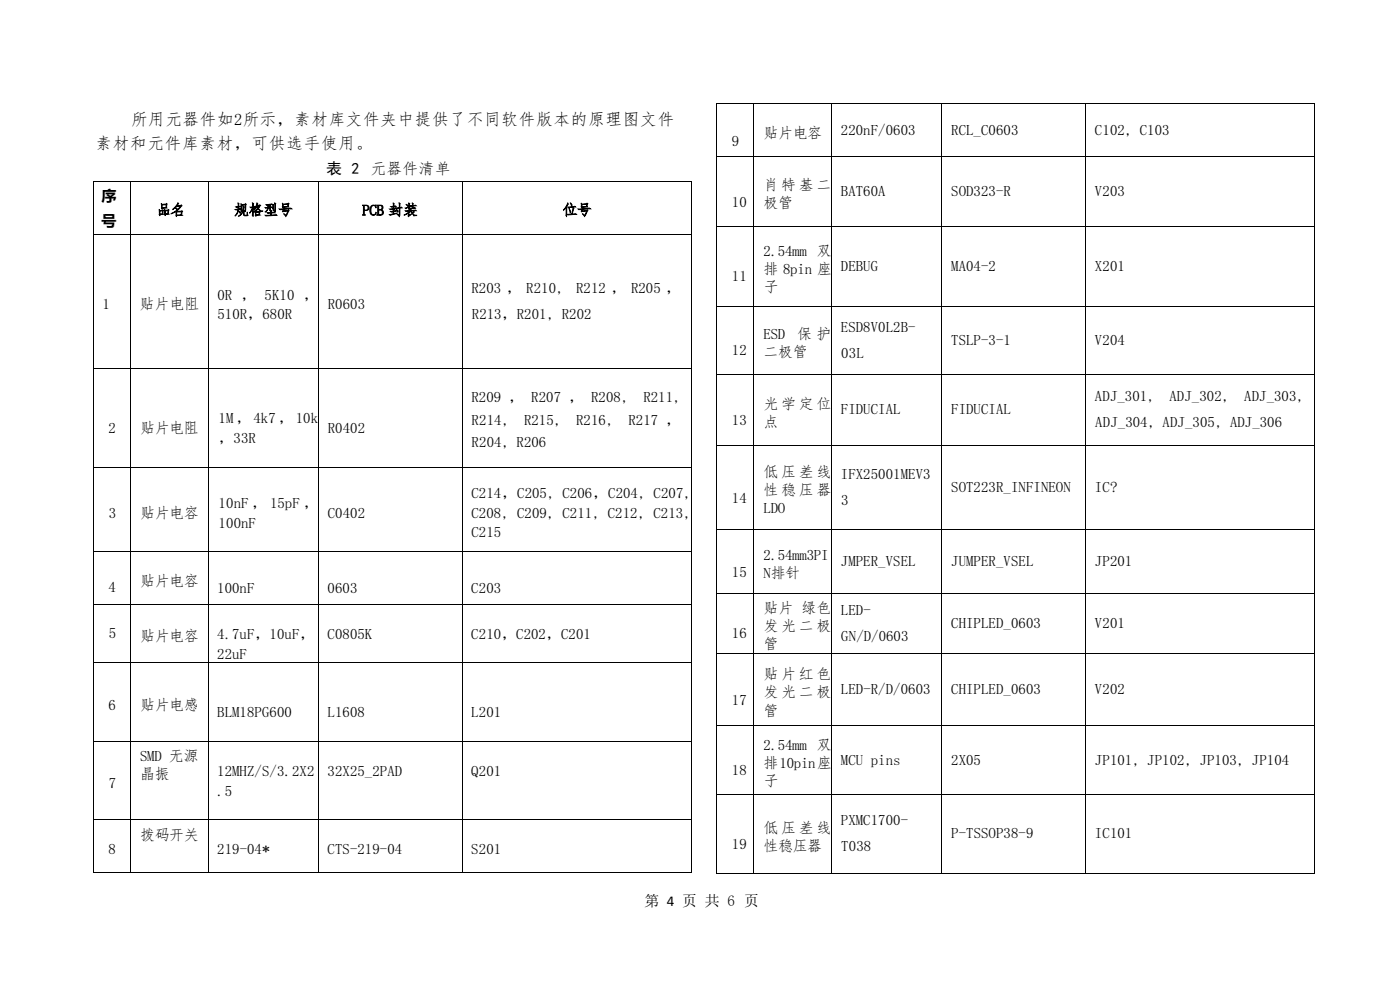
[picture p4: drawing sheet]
<svg xmlns="http://www.w3.org/2000/svg" width="297mm" height="210mm" viewBox="0 0 297 210" stroke-linecap="round" stroke-linejoin="round" font-family="sans-serif">
<defs><g id="words">
<g font-size="3.5">
<text x="27.8" y="26.5">所用元器件如2所示，素材库文件夹中提供了不同软件版本的原理图文件</text>
<text x="20.2" y="31.7">素材和元件库素材，可供选手使用。</text>
</g>
<text font-size="3.3" x="69.2" y="37">表 2 元器件清单</text>
<g font-size="3.2">
<text x="162" y="29.3">贴片电容</text>
<text x="178.4" y="28.6">220nF/0603</text>
<text x="201.8" y="28.6">RCL_C0603</text>
<text x="232.3" y="28.6">C102, C103</text>
<text x="155.3" y="30.9">9</text>
<text x="162" y="40.4">肖 特 基 二</text>
<text x="178.4" y="41.6">BAT60A</text>
<text x="201.8" y="41.6">SOD323-R</text>
<text x="232.3" y="41.6">V203</text>
<text x="21.5" y="42.6">序</text>
<text x="33.2" y="45.6">品名</text>
<text x="49.7" y="45.6">规格型号</text>
<text x="76.8" y="45.6">PCB 封装</text>
<text x="119.3" y="45.6">位号</text>
<text x="155.3" y="43.9">10</text>
<text x="162" y="44.2">极管</text>
<text x="21.5" y="48">号</text>
<text x="155.3" y="59.7">11</text>
<text x="162" y="54.3">2.54mm 双</text>
<text x="162" y="58.1">排 8pin 座</text>
<text x="178.4" y="57.4">DEBUG</text>
<text x="201.8" y="57.4">MA04-2</text>
<text x="232.3" y="57.4">X201</text>
<text x="21.8" y="65.6">1</text>
<text x="29.6" y="65.6">贴片电阻</text>
<text x="46.1" y="63.6">0R ， 5K10 ，</text>
<text x="69.5" y="65.6">R0603</text>
<text x="100" y="62.2">R203 ， R210,</text>
<text x="122.2" y="62.2">R212 ， R205 ，</text>
<text x="162" y="61.9">子</text>
<text x="46.1" y="67.7">510R，680R</text>
<text x="100.1" y="67.8">R213，R201, R202</text>
<text x="162" y="71.9">ESD</text>
<text x="169.1" y="71.9">保 护</text>
<text x="178.4" y="70.4">ESD8V0L2B-</text>
<text x="155.3" y="75.4">12</text>
<text x="162" y="75.8">二极管</text>
<text x="178.5" y="75.9">03L</text>
<text x="201.8" y="73.1">TSLP-3-1</text>
<text x="232.3" y="73.1">V204</text>
<text x="46.4" y="89.7">1M，4k7，10k</text>
<text x="100" y="85.3">R209 ， R207 ， R208,</text>
<text x="136.5" y="85.3">R211,</text>
<text x="162" y="86.7">光 学 定 位</text>
<text x="178.4" y="87.9">FIDUCIAL</text>
<text x="201.8" y="87.9">FIDUCIAL</text>
<text x="232.3" y="85.1">ADJ_301,</text>
<text x="248.1" y="85.1">ADJ_302,</text>
<text x="264" y="85.1">ADJ_303,</text>
<text x="23" y="91.8">2</text>
<text x="29.7" y="91.8">贴片电阻</text>
<text x="46.4" y="93.9">，33R</text>
<text x="69.5" y="91.8">R0402</text>
<text x="100.1" y="90.1">R214,</text>
<text x="100.1" y="94.9">R204, R206</text>
<text x="111.2" y="90.1">R215,</text>
<text x="122.3" y="90.1">R216,</text>
<text x="133.3" y="90.1">R217 ，</text>
<text x="155.3" y="90.1">13</text>
<text x="162" y="90.5">点</text>
<text x="232.4" y="90.7">ADJ_304, ADJ_305, ADJ_306</text>
<text x="162" y="101.3">低 压 差 线</text>
<text x="178.4" y="101.6">IFX25001MEV3</text>
<text x="46.4" y="107.8">10nF ， 15pF ，</text>
<text x="100" y="105.7">C214，C205, C206，C204, C207,</text>
<text x="155.3" y="106.6">14</text>
<text x="162" y="105.1">性 稳 压 器</text>
<text x="178.5" y="107.1">3</text>
<text x="201.8" y="104.4">SOT223R_INFINEON</text>
<text x="232.3" y="104.4">IC?</text>
<text x="23.1" y="109.8">3</text>
<text x="29.7" y="109.8">贴片电容</text>
<text x="46.4" y="111.9">100nF</text>
<text x="69.5" y="109.8">C0402</text>
<text x="100" y="109.8">C208, C209, C211, C212, C213,</text>
<text x="100" y="113.9">C215</text>
<text x="162" y="108.9">LDO</text>
<text x="162" y="118.9">2.54mm3PI</text>
<text x="23" y="125.7">4</text>
<text x="29.7" y="124.3">贴片电容</text>
<text x="46.1" y="125.8">100nF</text>
<text x="69.5" y="125.8">0603</text>
<text x="100" y="125.8">C203</text>
<text x="155.3" y="122.3">15</text>
<text x="162" y="122.7">N排针</text>
<text x="178.4" y="120.1">JMPER_VSEL</text>
<text x="201.8" y="120.1">JUMPER_VSEL</text>
<text x="232.3" y="120.1">JP201</text>
<text x="162" y="130.1">贴片 绿色</text>
<text x="178.4" y="130.5">LED-</text>
<text x="23.1" y="135.4">5</text>
<text x="29.7" y="136.1">贴片电容</text>
<text x="46.1" y="135.5">4.7uF，10uF，</text>
<text x="69.5" y="135.5">C0805K</text>
<text x="100" y="135.5">C210，C202，C201</text>
<text x="155.3" y="135.4">16</text>
<text x="162" y="133.9">发 光 二 极</text>
<text x="162" y="137.7">管</text>
<text x="178.5" y="136">GN/D/0603</text>
<text x="201.8" y="133.2">CHIPLED_0603</text>
<text x="232.3" y="133.2">V201</text>
<text x="46.1" y="139.7">22uF</text>
<text x="155.3" y="149.5">17</text>
<text x="162" y="144.1">贴 片 红 色</text>
<text x="162" y="147.9">发 光 二 极</text>
<text x="178.4" y="147.3">LED-R/D/0603</text>
<text x="201.8" y="147.3">CHIPLED_0603</text>
<text x="232.3" y="147.3">V202</text>
<text x="23" y="150.6">6</text>
<text x="29.7" y="150.6">贴片电感</text>
<text x="46.1" y="152.1">BLM18PG600</text>
<text x="69.5" y="152.1">L1608</text>
<text x="100" y="152.1">L201</text>
<text x="162" y="151.8">管</text>
<text x="29.7" y="161.5">SMD 无源</text>
<text x="162" y="159.1">2.54mm 双</text>
<text x="23.1" y="167.3">7</text>
<text x="29.7" y="165.3">晶振</text>
<text x="46.1" y="164.6">12MHZ/S/3.2X2</text>
<text x="69.5" y="164.6">32X25_2PAD</text>
<text x="100" y="164.6">Q201</text>
<text x="155.3" y="164.5">18</text>
<text x="162" y="162.9">排10pin座</text>
<text x="162" y="166.7">子</text>
<text x="178.4" y="162.2">MCU pins</text>
<text x="201.8" y="162.2">2X05</text>
<text x="232.3" y="162.2">JP101, JP102, JP103, JP104</text>
<text x="46.1" y="168.8">.5</text>
<text x="29.7" y="178.2">拨码开关</text>
<text x="162" y="176.6">低 压 差 线</text>
<text x="178.4" y="175.1">PXMC1700-</text>
<text x="201.8" y="177.8">P-TSSOP38-9</text>
<text x="232.3" y="177.8">IC101</text>
<text x="23" y="181.2">8</text>
<text x="46.1" y="181.3">219-04*</text>
<text x="69.5" y="181.3">CTS-219-04</text>
<text x="100" y="181.3">S201</text>
<text x="155.3" y="180.1">19</text>
<text x="162" y="180.5">性稳压器</text>
<text x="178.5" y="180.6">T038</text>
<text x="136.7" y="192.1">第 4 页 共 6 页</text>
</g>
</g></defs>
<g fill="#000">
<path d="M19.7 38.5l.1 .1z" fill-rule="evenodd"/>
<path d="M19.7 38.5l.1 .1z" fill-rule="evenodd"/>
<path d="M27.6 38.5l.1 .1z" fill-rule="evenodd"/>
<path d="M44.1 38.5l.1 .1z" fill-rule="evenodd"/>
<path d="M67.5 38.5l.1 .1z" fill-rule="evenodd"/>
<path d="M98 38.5l.1 .1z" fill-rule="evenodd"/>
<path d="M146.6 38.5l.1 .1z" fill-rule="evenodd"/>
<path d="M146.6 38.5l.1 .1z" fill-rule="evenodd"/>
<path d="M152 22v.1z" fill-rule="evenodd"/>
<path d="M152 22v.1z" fill-rule="evenodd"/>
<path d="M152 33.2v.1z" fill-rule="evenodd"/>
<path d="M159.8 22l.1 .1z" fill-rule="evenodd"/>
<path d="M159.8 33.2l.1 .1z" fill-rule="evenodd"/>
<path d="M176.3 22l.1 .1z" fill-rule="evenodd"/>
<path d="M176.3 33.2l.1 .1z" fill-rule="evenodd"/>
<path d="M199.8 22v.1z" fill-rule="evenodd"/>
<path d="M199.8 33.2v.1z" fill-rule="evenodd"/>
<path d="M230.2 22l.1 .1z" fill-rule="evenodd"/>
<path d="M230.2 33.2l.1 .1z" fill-rule="evenodd"/>
<path d="M278.8 22l.1 .1z" fill-rule="evenodd"/>
<path d="M278.8 22l.1 .1z" fill-rule="evenodd"/>
<path d="M278.8 33.2l.1 .1z" fill-rule="evenodd"/>
<path d="M19.7 49.7l.1 .1z" fill-rule="evenodd"/>
<path d="M27.6 49.7l.1 .1z" fill-rule="evenodd"/>
<path d="M44.1 49.7l.1 .1z" fill-rule="evenodd"/>
<path d="M67.5 49.7l.1 .1z" fill-rule="evenodd"/>
<path d="M98 49.7l.1 .1z" fill-rule="evenodd"/>
<path d="M146.6 49.7l.1 .1z" fill-rule="evenodd"/>
<path d="M152 47.9v.1z" fill-rule="evenodd"/>
<path d="M159.8 47.9l.1 .1z" fill-rule="evenodd"/>
<path d="M176.3 47.9l.1 .1z" fill-rule="evenodd"/>
<path d="M199.8 47.9v.1z" fill-rule="evenodd"/>
<path d="M230.2 47.9l.1 .1z" fill-rule="evenodd"/>
<path d="M278.8 47.9l.1 .1z" fill-rule="evenodd"/>
<path d="M19.7 78.2h.1z" fill-rule="evenodd"/>
<path d="M27.6 78.2h.1z" fill-rule="evenodd"/>
<path d="M44.1 78.2h.1z" fill-rule="evenodd"/>
<path d="M67.5 78.2h.1z" fill-rule="evenodd"/>
<path d="M98 78.2h.1z" fill-rule="evenodd"/>
<path d="M146.6 78.2h.1z" fill-rule="evenodd"/>
<path d="M152 64.9v.1z" fill-rule="evenodd"/>
<path d="M159.8 64.9l.1 .1z" fill-rule="evenodd"/>
<path d="M159.8 79.4h.1z" fill-rule="evenodd"/>
<path d="M176.3 64.9l.1 .1z" fill-rule="evenodd"/>
<path d="M176.3 79.4h.1z" fill-rule="evenodd"/>
<path d="M199.8 64.9v.1z" fill-rule="evenodd"/>
<path d="M230.2 64.9l.1 .1z" fill-rule="evenodd"/>
<path d="M230.2 79.4h.1z" fill-rule="evenodd"/>
<path d="M278.8 64.9l.1 .1z" fill-rule="evenodd"/>
<path d="M278.8 79.4h.1z" fill-rule="evenodd"/>
<path d="M19.7 99.1l.1 .1z" fill-rule="evenodd"/>
<path d="M27.6 99.1l.1 .1z" fill-rule="evenodd"/>
<path d="M44.1 99.1l.1 .1z" fill-rule="evenodd"/>
<path d="M67.5 99.1l.1 .1z" fill-rule="evenodd"/>
<path d="M98 99.1l.1 .1z" fill-rule="evenodd"/>
<path d="M146.6 99.1l.1 .1z" fill-rule="evenodd"/>
<path d="M152 94.4v.1z" fill-rule="evenodd"/>
<path d="M159.8 94.4l.1 .1z" fill-rule="evenodd"/>
<path d="M176.3 94.4l.1 .1z" fill-rule="evenodd"/>
<path d="M199.8 94.4v.1z" fill-rule="evenodd"/>
<path d="M230.2 94.4l.1 .1z" fill-rule="evenodd"/>
<path d="M278.8 94.4l.1 .1z" fill-rule="evenodd"/>
<path d="M19.7 116.9l.1 .1z" fill-rule="evenodd"/>
<path d="M27.6 116.9l.1 .1z" fill-rule="evenodd"/>
<path d="M44.1 116.9l.1 .1z" fill-rule="evenodd"/>
<path d="M67.5 116.9l.1 .1z" fill-rule="evenodd"/>
<path d="M98 116.9l.1 .1z" fill-rule="evenodd"/>
<path d="M146.6 116.9l.1 .1z" fill-rule="evenodd"/>
<path d="M152 112.3v.1z" fill-rule="evenodd"/>
<path d="M159.8 112.3l.1 .1z" fill-rule="evenodd"/>
<path d="M176.3 112.3l.1 .1z" fill-rule="evenodd"/>
<path d="M199.8 112.3v.1z" fill-rule="evenodd"/>
<path d="M230.2 112.3l.1 .1z" fill-rule="evenodd"/>
<path d="M278.8 112.3l.1 .1z" fill-rule="evenodd"/>
<path d="M19.7 128.1l.1 .1z" fill-rule="evenodd"/>
<path d="M27.6 128.1l.1 .1z" fill-rule="evenodd"/>
<path d="M44.1 128.1l.1 .1z" fill-rule="evenodd"/>
<path d="M67.5 128.1l.1 .1z" fill-rule="evenodd"/>
<path d="M98 128.1l.1 .1z" fill-rule="evenodd"/>
<path d="M146.6 128.1l.1 .1z" fill-rule="evenodd"/>
<path d="M152 125.8v.1z" fill-rule="evenodd"/>
<path d="M152 138.6v.1z" fill-rule="evenodd"/>
<path d="M159.8 125.8l.1 .1z" fill-rule="evenodd"/>
<path d="M159.8 138.6l.1 .1z" fill-rule="evenodd"/>
<path d="M176.3 125.8l.1 .1z" fill-rule="evenodd"/>
<path d="M176.3 138.6l.1 .1z" fill-rule="evenodd"/>
<path d="M199.8 125.8v.1z" fill-rule="evenodd"/>
<path d="M199.8 138.6v.1z" fill-rule="evenodd"/>
<path d="M230.2 125.8l.1 .1z" fill-rule="evenodd"/>
<path d="M230.2 138.6l.1 .1z" fill-rule="evenodd"/>
<path d="M278.8 125.8l.1 .1z" fill-rule="evenodd"/>
<path d="M278.8 138.6l.1 .1z" fill-rule="evenodd"/>
<path d="M19.7 140.5l.1 .1z" fill-rule="evenodd"/>
<path d="M19.7 157.2l.1 .1z" fill-rule="evenodd"/>
<path d="M27.6 140.5l.1 .1z" fill-rule="evenodd"/>
<path d="M27.6 157.2l.1 .1z" fill-rule="evenodd"/>
<path d="M44.1 140.5l.1 .1z" fill-rule="evenodd"/>
<path d="M44.1 157.2l.1 .1z" fill-rule="evenodd"/>
<path d="M67.5 140.5l.1 .1z" fill-rule="evenodd"/>
<path d="M67.5 157.2l.1 .1z" fill-rule="evenodd"/>
<path d="M98 140.5l.1 .1z" fill-rule="evenodd"/>
<path d="M98 157.2l.1 .1z" fill-rule="evenodd"/>
<path d="M146.6 140.5l.1 .1z" fill-rule="evenodd"/>
<path d="M146.6 157.2l.1 .1z" fill-rule="evenodd"/>
<path d="M152 153.9v.1z" fill-rule="evenodd"/>
<path d="M159.8 153.9l.1 .1z" fill-rule="evenodd"/>
<path d="M176.3 153.9l.1 .1z" fill-rule="evenodd"/>
<path d="M199.8 153.9v.1z" fill-rule="evenodd"/>
<path d="M230.2 153.9l.1 .1z" fill-rule="evenodd"/>
<path d="M278.8 153.9l.1 .1z" fill-rule="evenodd"/>
<path d="M19.7 173.9l.1 .1z" fill-rule="evenodd"/>
<path d="M27.6 173.9l.1 .1z" fill-rule="evenodd"/>
<path d="M44.1 173.9l.1 .1z" fill-rule="evenodd"/>
<path d="M67.5 173.9l.1 .1z" fill-rule="evenodd"/>
<path d="M98 173.9l.1 .1z" fill-rule="evenodd"/>
<path d="M146.6 173.9l.1 .1z" fill-rule="evenodd"/>
<path d="M152 168.5v.1z" fill-rule="evenodd"/>
<path d="M159.8 168.5l.1 .1z" fill-rule="evenodd"/>
<path d="M176.3 168.5l.1 .1z" fill-rule="evenodd"/>
<path d="M199.8 168.5v.1z" fill-rule="evenodd"/>
<path d="M230.2 168.5l.1 .1z" fill-rule="evenodd"/>
<path d="M278.8 168.5l.1 .1z" fill-rule="evenodd"/>
<path d="M19.7 185.1l.1 .1z" fill-rule="evenodd"/>
<path d="M19.7 185.1l.1 .1z" fill-rule="evenodd"/>
<path d="M27.6 185.1l.1 .1z" fill-rule="evenodd"/>
<path d="M44.1 185.1l.1 .1z" fill-rule="evenodd"/>
<path d="M67.5 185.1l.1 .1z" fill-rule="evenodd"/>
<path d="M98 185.1l.1 .1z" fill-rule="evenodd"/>
<path d="M146.6 185.1l.1 .1z" fill-rule="evenodd"/>
<path d="M146.6 185.1l.1 .1z" fill-rule="evenodd"/>
<path d="M159.8 185.2h.1z" fill-rule="evenodd"/>
<path d="M176.3 185.2h.1z" fill-rule="evenodd"/>
<path d="M230.2 185.2h.1z" fill-rule="evenodd"/>
<path d="M278.8 185.2h.1z" fill-rule="evenodd"/>
<path d="M278.8 185.2h.1z" fill-rule="evenodd"/>
</g>
<g fill="none" stroke="#000" stroke-width=".21">
<path d="M19.8 38.6v11.1M19.8 38.6h7.8M27.6 38.6v11.1M27.7 38.6h16.4M44.2 38.6v11.1M44.2 38.6h23.3M67.6 38.6v11.1M67.6 38.6h30.4M98.1 38.6v11.1M98.1 38.6h48.5M146.7 38.6v11.1M152 22.1v11.1"/>
<path d="M152 33.3v14.6M152 22h7.8M159.9 22.1v11.1l-7.9 .1M159.9 33.3v14.6l-7.9 .1M159.9 22h16.4M159.9 33.3h16.4M176.4 22.1v11.1l23.4 .1M176.4 33.3v14.6l23.4 .1M176.4 22h23.4M199.8 22.1v11.1M199.8 33.3v14.6M199.8 22h30.4"/>
<path d="M199.8 33.3h30.4M230.3 22.1v11.1M230.3 33.3v14.6M230.3 22h48.5M230.3 33.3h48.5M278.9 22.1v11.1M278.9 33.3v14.6M19.8 49.8v28.4M19.8 49.8h7.8M27.6 49.8v28.4M27.7 49.8h16.4M44.2 49.8v28.4"/>
<path d="M44.2 49.8h23.3M67.6 49.8v28.4M67.6 49.8h30.4M98.1 49.8v28.4M98.1 49.8h48.5M146.7 49.8v28.4M152 48v16.9M159.9 48v16.9M159.9 48h16.4M176.4 48v16.9M199.8 48v16.9M199.8 48h30.4"/>
<path d="M230.3 48v16.9M230.3 48h48.5M278.9 48v16.9M19.8 78.2v20.9M19.8 78.2h7.8M27.6 78.2v20.9M27.7 78.2h16.4M67.5 78.2h-23.3v20.9M67.6 78.2v20.9M67.6 78.2h30.4M98.1 78.2v20.9M98.1 78.2h48.5"/>
<path d="M146.7 78.2v20.9M152 65v14.4M152 79.4v15M152 64.9h7.8M152 79.4h7.8M159.9 65v14.4M159.9 79.4v15M159.9 64.9h16.4M159.9 79.4h16.4M176.4 65v14.4M176.4 79.4v15M176.4 64.9h23.4"/>
<path d="M176.4 79.4h23.4M199.8 65v14.4M199.8 79.4v15M199.8 64.9h30.4M199.8 79.4h30.4M230.3 65v14.4M230.3 79.4v15M230.3 64.9h48.5M230.3 79.4h48.5M278.9 65v14.4M278.9 79.4v15M19.8 99.2v17.7"/>
<path d="M19.8 99.2h7.8M27.6 99.2v17.7M27.7 99.2h16.4M67.5 99.2h-23.3v17.7M67.6 99.2v17.7M67.6 99.2h30.4M98.1 99.2v17.7M98.1 99.2h48.5M146.7 99.2v17.7M152 94.5v17.8M152 94.5h7.8M159.9 94.5v17.8"/>
<path d="M159.9 94.5h16.4M176.4 94.5v17.8M176.4 94.5h23.4M199.8 94.5v17.8M199.8 94.5h30.4M230.3 94.5v17.8M230.3 94.5h48.5M278.9 94.5v17.8M19.8 117v11.1M19.8 117h7.8M27.6 117v11.1M27.7 117h16.4"/>
<path d="M44.2 117v11.1M44.2 117h23.3M67.6 117v11.1M67.6 117h30.4M98.1 117v11.1M98.1 117h48.5M146.7 117v11.1M152 112.4v13.4M152 112.3h7.8M159.9 112.4v13.4M159.9 112.3h16.4M176.4 112.4v13.4"/>
<path d="M176.4 112.3h23.4M199.8 112.4v13.4M199.8 112.3h30.4M230.3 112.4v13.4M230.3 112.3h48.5M278.9 112.4v13.4M19.8 128.2v12.3M19.8 128.2h7.8M27.6 128.2v12.3M27.7 128.2h16.4M67.5 128.2h-23.3v12.3l23.3 .1M67.6 128.2v12.3"/>
<path d="M67.6 128.2h30.4M98.1 128.2v12.3M98.1 128.2h48.5M146.7 128.2v12.3M152 125.9v12.7M152 138.7v15.2M152 125.8l7.9 .1v12.7l-7.9 .1M159.9 138.7v15.2M159.9 125.8h16.4M159.9 138.7h16.4M176.4 138.7v15.2M199.8 125.8l-23.4 .1v12.7l23.4 .1"/>
<path d="M199.8 125.9v12.7M199.8 138.7v15.2M199.8 125.8h30.4M199.8 138.7h30.4M230.3 125.9v12.7M230.3 138.7v15.2M230.3 125.8h48.5M230.3 138.7h48.5M278.9 125.9v12.7M278.9 138.7v15.2M19.8 140.6v16.6M19.8 157.3v16.6"/>
<path d="M19.8 140.6h7.8M19.8 157.3h7.8M27.6 140.6v16.6M27.6 157.3v16.6M27.7 140.6h16.4M27.7 157.3h16.4M44.2 140.6v16.6M44.2 157.3v16.6M44.2 157.3h23.3M67.6 140.6v16.6M67.6 157.3v16.6M67.6 140.6h30.4"/>
<path d="M67.6 157.3h30.4M98.1 140.6v16.6M98.1 157.3v16.6M98.1 140.6h48.5M98.1 157.3h48.5M146.7 140.6v16.6M146.7 157.3v16.6M152 154v14.5M152 153.9h7.8M159.9 154v14.5h-7.9M159.9 153.9h16.4M176.4 154v14.5h23.4"/>
<path d="M176.4 153.9h23.4M199.8 154v14.5M199.8 153.9h30.4M230.3 154v14.5M230.3 153.9h48.5M278.9 154v14.5M19.8 174v11.1M19.8 173.9h7.8M27.6 174v11.1M27.7 173.9h16.4M67.5 173.9l-23.3 .1v11.1M67.6 174v11.1"/>
<path d="M67.6 173.9h30.4M98.1 174v11.1M98.1 173.9h48.5M146.7 174v11.1M152 168.6v16.6M159.9 168.6v16.6M159.9 168.5h16.4M176.4 168.6v16.6M199.8 168.6v16.6M199.8 168.5h30.4M230.3 168.6v16.6M230.3 168.5h48.5"/>
<path d="M278.9 168.6v16.6M19.8 185.2h7.8M27.7 185.2h16.4M44.2 185.2h23.3M67.6 185.2h30.4M98.1 185.2h48.5M152 185.2h7.8M159.9 185.2h16.4M176.4 185.2h23.4M199.8 185.2h30.4M230.3 185.2h48.5"/>
</g>
<use href="#words"/>
</svg>
